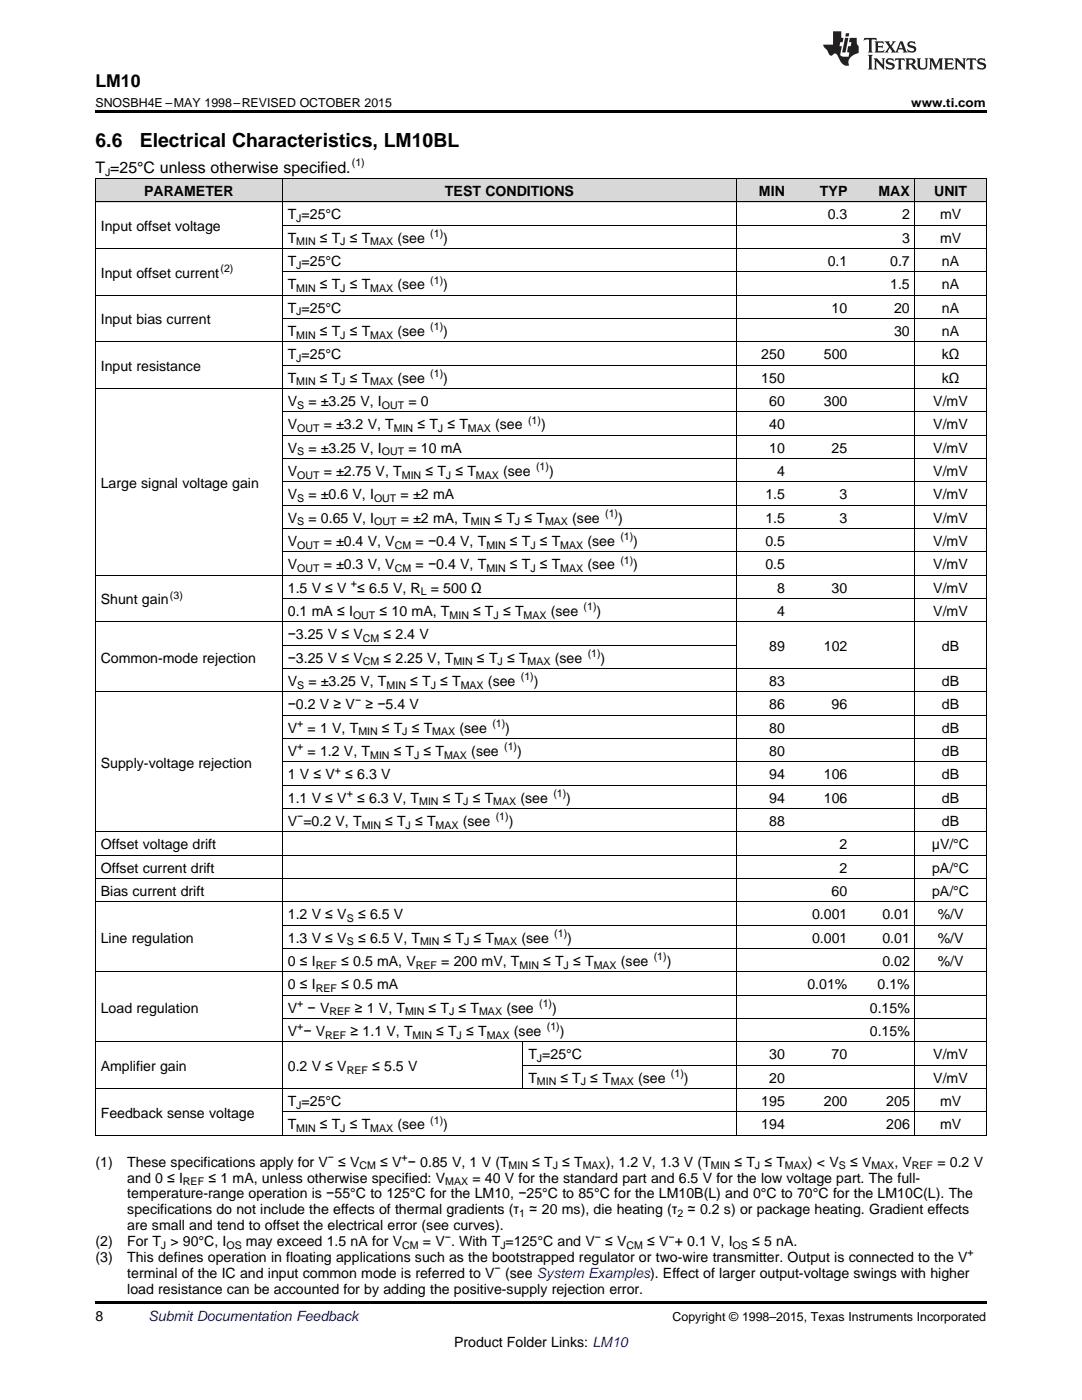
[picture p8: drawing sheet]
<svg xmlns="http://www.w3.org/2000/svg" width="216mm" height="279mm" viewBox="0 0 216 279" stroke-linecap="round" stroke-linejoin="round" font-family="sans-serif">
<defs><g id="words">
<g font-size="3.9">
<text x="19" y="29.3">6.6</text>
<text x="27.9" y="29.3">Electrical Characteristics, LM10BL</text>
</g>
<text font-size="3.5" x="19" y="17.3">LM10</text>
<text font-size="3.2" x="19" y="34.4">T =25°C unless otherwise specified.</text>
<g font-size="2.8">
<text x="28.8" y="39.1">PARAMETER</text>
<text x="88.8" y="39.1">TEST CONDITIONS</text>
<text x="151.4" y="39.1">MIN</text>
<text x="163.6" y="39.1">TYP</text>
<text x="175.3" y="39.1">MAX</text>
<text x="186.4" y="39.1">UNIT</text>
<text x="20.1" y="46.1">Input offset voltage</text>
<text x="57.4" y="43.7">T =25°C</text>
<text x="165.2" y="43.7">0.3</text>
<text x="180" y="43.7">2</text>
<text x="187.6" y="43.7">mV</text>
<text x="57.4" y="48.4">T</text>
<text x="57.4" y="53.1">T =25°C</text>
<text x="63.8" y="48.4">≤ T ≤ T</text>
<text x="79.3" y="48.4">(see</text>
<text x="88.5" y="48.4">)</text>
<text x="165.2" y="53.1">0.1</text>
<text x="177.6" y="53.1">0.7</text>
<text x="180" y="48.4">3</text>
<text x="187.6" y="48.4">mV</text>
<text x="188" y="53.1">nA</text>
<text x="20.1" y="55.4">Input offset current</text>
<text x="57.4" y="57.7">T</text>
<text x="63.8" y="57.7">≤ T ≤ T</text>
<text x="79.3" y="57.7">(see</text>
<text x="88.5" y="57.7">)</text>
<text x="177.6" y="57.7">1.5</text>
<text x="188" y="57.7">nA</text>
<text x="20.1" y="64.7">Input bias current</text>
<text x="57.4" y="62.4">T =25°C</text>
<text x="165.9" y="62.4">10</text>
<text x="178.4" y="62.4">20</text>
<text x="188" y="62.4">nA</text>
<text x="57.4" y="67">T</text>
<text x="57.4" y="71.7">T =25°C</text>
<text x="63.8" y="67">≤ T ≤ T</text>
<text x="79.3" y="67">(see</text>
<text x="88.5" y="67">)</text>
<text x="151.9" y="71.7">250</text>
<text x="164.4" y="71.7">500</text>
<text x="178.4" y="67">30</text>
<text x="187.9" y="71.7">kΩ</text>
<text x="188" y="67">nA</text>
<text x="20.1" y="74">Input resistance</text>
<text x="57.4" y="76.3">T</text>
<text x="63.8" y="76.3">≤ T ≤ T</text>
<text x="79.3" y="76.3">(see</text>
<text x="88.5" y="76.3">)</text>
<text x="151.9" y="76.3">150</text>
<text x="187.9" y="76.3">kΩ</text>
<text x="57.4" y="81">V</text>
<text x="61.6" y="81">= ±3.25 V, I</text>
<text x="81.5" y="81">= 0</text>
<text x="153.5" y="81">60</text>
<text x="164.4" y="81">300</text>
<text x="186.2" y="81">V/mV</text>
<text x="57.4" y="85.7">V</text>
<text x="64.6" y="85.7">= ±3.2 V, T</text>
<text x="83.3" y="85.7">≤ T ≤ T</text>
<text x="98.8" y="85.7">(see</text>
<text x="108" y="85.7">)</text>
<text x="153.5" y="85.7">40</text>
<text x="186.2" y="85.7">V/mV</text>
<text x="57.4" y="90.3">V</text>
<text x="57.4" y="95">V</text>
<text x="61.6" y="90.3">= ±3.25 V, I</text>
<text x="64.6" y="95">= ±2.75 V, T</text>
<text x="81.5" y="90.3">= 10 mA</text>
<text x="84.9" y="95">≤ T ≤ T</text>
<text x="100.4" y="95">(see</text>
<text x="109.5" y="95">)</text>
<text x="153.5" y="90.3">10</text>
<text x="155" y="95">4</text>
<text x="165.9" y="90.3">25</text>
<text x="186.2" y="90.3">V/mV</text>
<text x="186.2" y="95">V/mV</text>
<text x="20.1" y="97.3">Large signal voltage gain</text>
<text x="57.4" y="99.6">V</text>
<text x="61.6" y="99.6">= ±0.6 V, I</text>
<text x="79.9" y="99.6">= ±2 mA</text>
<text x="152.7" y="99.6">1.5</text>
<text x="167.5" y="99.6">3</text>
<text x="186.2" y="99.6">V/mV</text>
<text x="57.4" y="104.3">V</text>
<text x="61.6" y="104.3">= 0.65 V, I</text>
<text x="80" y="104.3">= ±2 mA, T</text>
<text x="98.7" y="104.3">≤ T ≤ T</text>
<text x="114.2" y="104.3">(see</text>
<text x="123.3" y="104.3">)</text>
<text x="152.7" y="104.3">1.5</text>
<text x="167.5" y="104.3">3</text>
<text x="186.2" y="104.3">V/mV</text>
<text x="57.4" y="108.9">V</text>
<text x="57.4" y="113.6">V</text>
<text x="64.6" y="108.9">= ±0.4 V, V</text>
<text x="64.6" y="113.6">= ±0.3 V, V</text>
<text x="82.9" y="108.9">= −0.4 V, T</text>
<text x="82.9" y="113.6">= −0.4 V, T</text>
<text x="101.7" y="108.9">≤ T ≤ T</text>
<text x="101.7" y="113.6">≤ T ≤ T</text>
<text x="117.2" y="108.9">(see</text>
<text x="117.2" y="113.6">(see</text>
<text x="126.4" y="108.9">)</text>
<text x="126.4" y="113.6">)</text>
<text x="152.7" y="108.9">0.5</text>
<text x="152.7" y="113.6">0.5</text>
<text x="186.2" y="108.9">V/mV</text>
<text x="186.2" y="113.6">V/mV</text>
<text x="57.4" y="118.3">1.5 V ≤ V</text>
<text x="71.3" y="118.3">≤ 6.5 V, R</text>
<text x="86" y="118.3">= 500 Ω</text>
<text x="155" y="118.3">8</text>
<text x="165.9" y="118.3">30</text>
<text x="186.2" y="118.3">V/mV</text>
<text x="20.1" y="120.6">Shunt gain</text>
<text x="57.4" y="122.9">0.1 mA ≤ I</text>
<text x="75.7" y="122.9">≤ 10 mA, T</text>
<text x="94.4" y="122.9">≤ T ≤ T</text>
<text x="109.9" y="122.9">(see</text>
<text x="119" y="122.9">)</text>
<text x="155" y="122.9">4</text>
<text x="186.2" y="122.9">V/mV</text>
<text x="57.4" y="127.6">−3.25 V ≤ V</text>
<text x="76.5" y="127.6">≤ 2.4 V</text>
<text x="153.5" y="129.9">89</text>
<text x="164.4" y="129.9">102</text>
<text x="188" y="129.9">dB</text>
<text x="20.1" y="132.2">Common-mode rejection</text>
<text x="57.4" y="132.2">−3.25 V ≤ V</text>
<text x="57.4" y="136.9">V</text>
<text x="61.6" y="136.9">= ±3.25 V, T</text>
<text x="76.5" y="132.2">≤ 2.25 V, T</text>
<text x="81.8" y="136.9">≤ T ≤ T</text>
<text x="95.2" y="132.2">≤ T ≤ T</text>
<text x="97.4" y="136.9">(see</text>
<text x="106.5" y="136.9">)</text>
<text x="110.7" y="132.2">(see</text>
<text x="119.8" y="132.2">)</text>
<text x="153.5" y="136.9">83</text>
<text x="188" y="136.9">dB</text>
<text x="57.4" y="141.5">−0.2 V ≥ V</text>
<text x="72.9" y="141.5">≥ −5.4 V</text>
<text x="153.5" y="141.5">86</text>
<text x="165.9" y="141.5">96</text>
<text x="188" y="141.5">dB</text>
<text x="57.4" y="146.2">V</text>
<text x="61.4" y="146.2">= 1 V, T</text>
<text x="76.2" y="146.2">≤ T ≤ T</text>
<text x="91.7" y="146.2">(see</text>
<text x="100.8" y="146.2">)</text>
<text x="153.5" y="146.2">80</text>
<text x="188" y="146.2">dB</text>
<text x="20.1" y="153.2">Supply-voltage rejection</text>
<text x="57.4" y="150.8">V</text>
<text x="57.4" y="155.5">1 V ≤ V</text>
<text x="61.4" y="150.8">= 1.2 V, T</text>
<text x="68.9" y="155.5">≤ 6.3 V</text>
<text x="78.6" y="150.8">≤ T ≤ T</text>
<text x="94" y="150.8">(see</text>
<text x="103.2" y="150.8">)</text>
<text x="153.5" y="150.8">80</text>
<text x="153.5" y="155.5">94</text>
<text x="164.4" y="155.5">106</text>
<text x="188" y="150.8">dB</text>
<text x="188" y="155.5">dB</text>
<text x="57.4" y="160.2">1.1 V ≤ V</text>
<text x="71.3" y="160.2">≤ 6.3 V, T</text>
<text x="88.3" y="160.2">≤ T ≤ T</text>
<text x="103.9" y="160.2">(see</text>
<text x="113" y="160.2">)</text>
<text x="153.5" y="160.2">94</text>
<text x="164.4" y="160.2">106</text>
<text x="188" y="160.2">dB</text>
<text x="57.4" y="164.8">V =0.2 V, T</text>
<text x="76.9" y="164.8">≤ T ≤ T</text>
<text x="92.4" y="164.8">(see</text>
<text x="101.5" y="164.8">)</text>
<text x="153.5" y="164.8">88</text>
<text x="188" y="164.8">dB</text>
<text x="20.1" y="169.5">Offset voltage drift</text>
<text x="167.5" y="169.5">2</text>
<text x="185.9" y="169.5">μV/°C</text>
<text x="20.1" y="174.1">Offset current drift</text>
<text x="20.1" y="178.8">Bias current drift</text>
<text x="165.9" y="178.8">60</text>
<text x="167.5" y="174.1">2</text>
<text x="186" y="174.1">pA/°C</text>
<text x="186" y="178.8">pA/°C</text>
<text x="57.4" y="183.4">1.2 V ≤ V</text>
<text x="71.4" y="183.4">≤ 6.5 V</text>
<text x="162" y="183.4">0.001</text>
<text x="176.1" y="183.4">0.01</text>
<text x="187.1" y="183.4">%/V</text>
<text x="20.1" y="188.1">Line regulation</text>
<text x="57.4" y="188.1">1.3 V ≤ V</text>
<text x="71.4" y="188.1">≤ 6.5 V, T</text>
<text x="88.5" y="188.1">≤ T ≤ T</text>
<text x="104" y="188.1">(see</text>
<text x="113.2" y="188.1">)</text>
<text x="162" y="188.1">0.001</text>
<text x="176.1" y="188.1">0.01</text>
<text x="187.1" y="188.1">%/V</text>
<text x="57.4" y="192.8">0 ≤ I</text>
<text x="57.4" y="197.4">0 ≤ I</text>
<text x="68.1" y="192.8">≤ 0.5 mA, V</text>
<text x="68.1" y="197.4">≤ 0.5 mA</text>
<text x="88.1" y="192.8">= 200 mV, T</text>
<text x="108.4" y="192.8">≤ T ≤ T</text>
<text x="123.9" y="192.8">(see</text>
<text x="133" y="192.8">)</text>
<text x="161.1" y="197.4">0.01%</text>
<text x="175.1" y="197.4">0.1%</text>
<text x="176.1" y="192.8">0.02</text>
<text x="187.1" y="192.8">%/V</text>
<text x="20.1" y="202.1">Load regulation</text>
<text x="57.4" y="202.1">V</text>
<text x="61.4" y="202.1">− V</text>
<text x="70.8" y="202.1">≥ 1 V, T</text>
<text x="85.5" y="202.1">≤ T ≤ T</text>
<text x="101" y="202.1">(see</text>
<text x="110.2" y="202.1">)</text>
<text x="173.6" y="202.1">0.15%</text>
<text x="57.4" y="206.7">V − V</text>
<text x="70" y="206.7">≥ 1.1 V, T</text>
<text x="87" y="206.7">≤ T ≤ T</text>
<text x="102.5" y="206.7">(see</text>
<text x="111.7" y="206.7">)</text>
<text x="173.6" y="206.7">0.15%</text>
<text x="20.1" y="213.7">Amplifier gain</text>
<text x="57.4" y="213.7">0.2 V ≤ V</text>
<text x="74.3" y="213.7">≤ 5.5 V</text>
<text x="105.4" y="211.4">T =25°C</text>
<text x="153.5" y="211.4">30</text>
<text x="165.9" y="211.4">70</text>
<text x="186.2" y="211.4">V/mV</text>
<text x="57.4" y="220.7">T =25°C</text>
<text x="105.4" y="216">T</text>
<text x="111.8" y="216">≤ T ≤ T</text>
<text x="127.3" y="216">(see</text>
<text x="136.5" y="216">)</text>
<text x="151.9" y="220.7">195</text>
<text x="153.5" y="216">20</text>
<text x="164.4" y="220.7">200</text>
<text x="176.8" y="220.7">205</text>
<text x="186.2" y="216">V/mV</text>
<text x="187.6" y="220.7">mV</text>
<text x="20.1" y="223">Feedback sense voltage</text>
<text x="57.4" y="225.4">T</text>
<text x="63.8" y="225.4">≤ T ≤ T</text>
<text x="79.3" y="225.4">(see</text>
<text x="88.5" y="225.4">)</text>
<text x="151.9" y="225.4">194</text>
<text x="176.8" y="225.4">206</text>
<text x="187.6" y="225.4">mV</text>
<text x="19" y="232.8">(1)</text>
<text x="25.4" y="232.8">These specifications apply for V</text>
<text x="67.5" y="232.8">≤ V</text>
<text x="75.8" y="232.8">≤ V − 0.85 V, 1 V (T</text>
<text x="106.2" y="232.8">≤ T ≤ T</text>
<text x="120.9" y="232.8">), 1.2 V, 1.3 V (T</text>
<text x="146.5" y="232.8">≤ T ≤ T</text>
<text x="161.2" y="232.8">) &lt; V</text>
<text x="169.6" y="232.8">≤ V</text>
<text x="178.5" y="232.8">, V</text>
<text x="187" y="232.8">= 0.2 V</text>
<text x="25.4" y="236">and 0 ≤ I</text>
<text x="25.4" y="239.2">temperature-range operation is −55°C to 125°C for the LM10, −25°C to 85°C for the LM10B(L) and 0°C to 70°C for the LM10C(L). The</text>
<text x="41.6" y="236">≤ 1 mA, unless otherwise specified: V</text>
<text x="94.3" y="236">= 40 V for the standard part and 6.5 V for the low voltage part. The full-</text>
<text x="25.4" y="242.4">specifications do not include the effects of thermal gradients (τ</text>
<text x="25.4" y="245.5">are small and tend to offset the electrical error (see curves).</text>
<text x="105.6" y="242.4">≃ 20 ms), die heating (τ</text>
<text x="137.2" y="242.4">≃ 0.2 s) or package heating. Gradient effects</text>
<text x="19" y="248.7">(2)</text>
<text x="19" y="251.9">(3)</text>
<text x="25.4" y="248.7">For T &gt; 90°C, I</text>
<text x="25.4" y="251.9">This defines operation in floating applications such as the bootstrapped regulator or two-wire transmitter. Output is connected to the V</text>
<text x="49.1" y="248.7">may exceed 1.5 nA for V</text>
<text x="84.4" y="248.7">= V . With T =125°C and V</text>
<text x="120.8" y="248.7">≤ V</text>
<text x="129.2" y="248.7">≤ V + 0.1 V, I</text>
<text x="150.1" y="248.7">≤ 5 nA.</text>
<text x="25.4" y="255.1">terminal of the IC and input common mode is referred to V</text>
<text x="100.8" y="255.1">(see System Examples). Effect of larger output-voltage swings with higher</text>
<text x="19" y="263.6">8</text>
<text x="25.4" y="258.2">load resistance can be accounted for by adding the positive-supply rejection error.</text>
<text x="90.6" y="268.9">Product Folder Links: LM10</text>
</g>
<text font-size="2.8" fill="#0000c8" x="29.6" y="263.6">Submit Documentation Feedback</text>
<g font-size="2.5">
<text x="19" y="21.4">SNOSBH4E –MAY 1998–REVISED OCTOBER 2015</text>
<text x="181.8" y="21.4">www.ti.com</text>
<text x="134.2" y="263.6">Copyright © 1998–2015, Texas Instruments Incorporated</text>
</g>
<g font-size="2.1">
<text x="21" y="35.1">J</text>
<text x="70.2" y="33.2">(1)</text>
<text x="59.1" y="44.3">J</text>
<text x="85.9" y="47.3">(1)</text>
<text x="59.1" y="49">MIN</text>
<text x="59.1" y="53.6">J</text>
<text x="67.9" y="49">J</text>
<text x="73.9" y="49">MAX</text>
<text x="44" y="54.3">(2)</text>
<text x="59.1" y="58.3">MIN</text>
<text x="67.9" y="58.3">J</text>
<text x="73.9" y="58.3">MAX</text>
<text x="85.9" y="56.6">(1)</text>
<text x="59.1" y="62.9">J</text>
<text x="85.9" y="65.9">(1)</text>
<text x="59.1" y="67.6">MIN</text>
<text x="67.9" y="67.6">J</text>
<text x="73.9" y="67.6">MAX</text>
<text x="59.1" y="72.2">J</text>
<text x="59.1" y="76.9">MIN</text>
<text x="67.9" y="76.9">J</text>
<text x="73.9" y="76.9">MAX</text>
<text x="85.9" y="75.2">(1)</text>
<text x="59.3" y="81.6">S</text>
<text x="76.2" y="81.6">OUT</text>
<text x="59.3" y="86.2">OUT</text>
<text x="78.6" y="86.2">MIN</text>
<text x="87.4" y="86.2">J</text>
<text x="93.4" y="86.2">MAX</text>
<text x="105.4" y="84.5">(1)</text>
<text x="59.3" y="90.9">S</text>
<text x="59.3" y="95.5">OUT</text>
<text x="76.2" y="90.9">OUT</text>
<text x="80.2" y="95.5">MIN</text>
<text x="89" y="95.5">J</text>
<text x="95" y="95.5">MAX</text>
<text x="107" y="93.8">(1)</text>
<text x="59.3" y="100.2">S</text>
<text x="74.6" y="100.2">OUT</text>
<text x="59.3" y="104.8">S</text>
<text x="74.7" y="104.8">OUT</text>
<text x="94" y="104.8">MIN</text>
<text x="102.8" y="104.8">J</text>
<text x="108.8" y="104.8">MAX</text>
<text x="120.8" y="103.2">(1)</text>
<text x="123.8" y="107.8">(1)</text>
<text x="59.3" y="109.5">OUT</text>
<text x="78.8" y="109.5">CM</text>
<text x="97" y="109.5">MIN</text>
<text x="105.8" y="109.5">J</text>
<text x="111.8" y="109.5">MAX</text>
<text x="123.8" y="112.5">(1)</text>
<text x="33.9" y="119.5">(3)</text>
<text x="59.3" y="114.2">OUT</text>
<text x="70" y="117.1">+</text>
<text x="78.8" y="114.2">CM</text>
<text x="84" y="118.8">L</text>
<text x="97" y="114.2">MIN</text>
<text x="105.8" y="114.2">J</text>
<text x="111.8" y="114.2">MAX</text>
<text x="70.4" y="123.5">OUT</text>
<text x="89.7" y="123.5">MIN</text>
<text x="98.5" y="123.5">J</text>
<text x="104.5" y="123.5">MAX</text>
<text x="116.5" y="121.8">(1)</text>
<text x="72.4" y="128.1">CM</text>
<text x="117.3" y="131.1">(1)</text>
<text x="59.3" y="137.4">S</text>
<text x="72.4" y="132.8">CM</text>
<text x="77.2" y="137.4">MIN</text>
<text x="85.9" y="137.4">J</text>
<text x="90.5" y="132.8">MIN</text>
<text x="91.9" y="137.4">MAX</text>
<text x="99.3" y="132.8">J</text>
<text x="103.9" y="135.7">(1)</text>
<text x="105.3" y="132.8">MAX</text>
<text x="70.8" y="140.4">−</text>
<text x="59.3" y="145.1">+</text>
<text x="59.3" y="149.7">+</text>
<text x="71.5" y="146.8">MIN</text>
<text x="80.3" y="146.8">J</text>
<text x="86.3" y="146.8">MAX</text>
<text x="98.2" y="145.1">(1)</text>
<text x="100.6" y="149.7">(1)</text>
<text x="66.8" y="154.4">+</text>
<text x="73.9" y="151.4">MIN</text>
<text x="82.6" y="151.4">J</text>
<text x="88.6" y="151.4">MAX</text>
<text x="69.2" y="159">+</text>
<text x="83.6" y="160.7">MIN</text>
<text x="92.4" y="160.7">J</text>
<text x="98.4" y="160.7">MAX</text>
<text x="110.4" y="159">(1)</text>
<text x="59.3" y="163.7">−</text>
<text x="72.2" y="165.4">MIN</text>
<text x="80.9" y="165.4">J</text>
<text x="86.9" y="165.4">MAX</text>
<text x="98.9" y="163.7">(1)</text>
<text x="69.2" y="184">S</text>
<text x="69.2" y="188.7">S</text>
<text x="83.8" y="188.7">MIN</text>
<text x="92.6" y="188.7">J</text>
<text x="98.6" y="188.7">MAX</text>
<text x="110.6" y="187">(1)</text>
<text x="130.5" y="191.6">(1)</text>
<text x="63" y="193.3">REF</text>
<text x="63" y="198">REF</text>
<text x="83" y="193.3">REF</text>
<text x="103.7" y="193.3">MIN</text>
<text x="112.5" y="193.3">J</text>
<text x="118.5" y="193.3">MAX</text>
<text x="59.3" y="200.9">+</text>
<text x="65.7" y="202.6">REF</text>
<text x="80.8" y="202.6">MIN</text>
<text x="89.6" y="202.6">J</text>
<text x="95.6" y="202.6">MAX</text>
<text x="107.6" y="200.9">(1)</text>
<text x="59.3" y="205.6">+</text>
<text x="64.9" y="207.3">REF</text>
<text x="82.3" y="207.3">MIN</text>
<text x="91.1" y="207.3">J</text>
<text x="97.1" y="207.3">MAX</text>
<text x="109.1" y="205.6">(1)</text>
<text x="69.2" y="214.3">REF</text>
<text x="107.1" y="211.9">J</text>
<text x="133.9" y="214.9">(1)</text>
<text x="59.1" y="221.3">J</text>
<text x="107.1" y="216.6">MIN</text>
<text x="115.9" y="216.6">J</text>
<text x="121.9" y="216.6">MAX</text>
<text x="59.1" y="225.9">MIN</text>
<text x="67.9" y="225.9">J</text>
<text x="73.9" y="225.9">MAX</text>
<text x="85.9" y="224.2">(1)</text>
<text x="65.4" y="231.7">−</text>
<text x="71.7" y="233.4">CM</text>
<text x="80.1" y="231.7">+</text>
<text x="101.5" y="233.4">MIN</text>
<text x="110.3" y="233.4">J</text>
<text x="116.3" y="233.4">MAX</text>
<text x="141.8" y="233.4">MIN</text>
<text x="150.6" y="233.4">J</text>
<text x="156.6" y="233.4">MAX</text>
<text x="167.4" y="233.4">S</text>
<text x="173.9" y="233.4">MAX</text>
<text x="182" y="233.4">REF</text>
<text x="36.5" y="236.6">REF</text>
<text x="88.8" y="236.6">MAX</text>
<text x="103.6" y="242.9">1</text>
<text x="135.2" y="242.9">2</text>
<text x="32.1" y="249.3">J</text>
<text x="45.2" y="249.3">OS</text>
<text x="80.3" y="249.3">CM</text>
<text x="88.8" y="247.6">−</text>
<text x="99.8" y="249.3">J</text>
<text x="118.7" y="247.6">−</text>
<text x="125" y="249.3">CM</text>
<text x="133.4" y="247.6">−</text>
<text x="146.2" y="249.3">OS</text>
<text x="193.1" y="250.8">+</text>
<text x="98.7" y="253.9">−</text>
</g>
</g></defs>
<g fill="#d8d8d8">
<path d="M19 35.7h37.4v4.7h-37.4z"/>
<path d="M56.4 35.7h48v4.7h-48z"/>
<path d="M104.4 35.7h42.6v4.7h-42.6z"/>
<path d="M147 35.7h10.7v4.7h-10.7z"/>
<path d="M157.7 35.7h12.5v4.7h-12.5z"/>
<path d="M170.2 35.7h12.4v4.7h-12.4z"/>
<path d="M182.6 35.7h14.2v4.7h-14.2z"/>
</g>
<path d="M19 22h177.8v.5h-177.8zM19 259.7h177.8v.5h-177.8z" fill="#000"/>
<g fill="none" stroke="#000" stroke-width=".2">
<path d="M19 35.6l177.8 .1v190.9M19.1 35.7v190.9M56.3 35.7v190.9M147 35.7v190.9M182.5 35.7v190.9M19 58.9h177.8M19 49.6h177.8M19 40.3h177.8M56.4 54.3h140.4M56.4 45h140.4M19 77.6h177.8M19 68.2h177.8"/>
<path d="M56.4 72.9h140.4M56.4 63.6h140.4M56.4 96.2h140.4M56.4 91.5h140.4M56.4 86.9h140.4M56.4 82.2h140.4M19 114.8h177.8M56.4 119.5h140.4M56.4 110.2h140.4M56.4 105.5h140.4M56.4 100.8h140.4M19 138.1h177.8"/>
<path d="M19 124.1h177.8M56.4 133.4h140.4M56.4 128.8h90.6M56.4 156.7h140.4M56.4 152.1h140.4M56.4 147.4h140.4M56.4 142.8h140.4M19 175.3h177.8M19 170.7h177.8M19 166h177.8M56.4 161.4h140.4M19 194h177.8"/>
<path d="M19 180h177.8M56.4 198.6h140.4M56.4 189.3h140.4M56.4 184.7h140.4M19 217.3h177.8M19 207.9h177.8M56.4 203.3h140.4M104.3 208v9.3M104.4 212.6h92.4M19 226.6h177.8M56.4 221.9h140.4"/>
</g>
<g fill="#231f20">
<path d="M172.5 7.6l-.1 .5 .4-.2h.6v.1v2.1l-.2 .4h.9l-.2-.4v-2.1l.1-.1h.5l.5 .2-.2-.5zM174.5 8.3l.2 .3v1.5l-.2 .4h1.8l.2-.6a1.04 1.04 0 0 1-1.3 .2v-.7h.6l.3 .2v-.6l-.3 .2h-.6v-.6l.8-.1 .4 .3-.2-.5zM176.5 8.3l.9 1.1-.9 1.1h.8l-.2-.2 .4-.7 .5 .7-.2 .2h1.5l-.2-.2 .2-.4h.9l.1 .4-.2 .2h1l-.3-.3-.7-1.9h-.5l-.9 2-.8-1 .9-1h-.8l.1 .3-.4 .5-.3-.6 .1-.2zM179.7 8.6l.4 1h-.7zM181.3 8.4a.63 .63 0 0 0-.2 .7 .63 .63 0 0 0 .6 .4l.6 .2 .1 .2a.75 .75 0 0 1-.7 .4 .75 .75 0 0 1-.6-.5l.1 .7 .1-.1a1.11 1.11 0 0 0 1.5-.6 1.13 1.13 0 0 0-1.2-.8l-.1-.4a1.04 1.04 0 0 1 1.2 .2l-.2-.5-.2 .1-.4-.2zM173.2 10.9l.2 .4v2.2l-.2 .4h1l-.3-.4v-2.2l.3-.4zM174.3 11.6l.3 .4v1.5l-.3 .4h.8l-.2-.4v-1.3l1.5 1.7v-1.9l.2-.4h-.7l.2 .4v.9l-1.1-1.3zM177 11.8a.62 .62 0 0 0-.2 .7 .62 .62 0 0 0 .6 .4l.6 .1 .1 .3a.76 .76 0 0 1-.7 .3 .76 .76 0 0 1-.7-.4l.2 .7 .1-.1a1.11 1.11 0 0 0 1.5-.6 1.13 1.13 0 0 0-1.2-.8l-.1-.4a1.04 1.04 0 0 1 1.2 .2l-.2-.6-.2 .1-.5-.1zM178.7 11.6l-.2 .6a.61 .61 0 0 1 .8-.3v1.6l-.2 .4h.9l-.2-.4v-1.6a.63 .63 0 0 1 .7 .3l-.1-.6zM180.6 11.6l.3 .4v1.5l-.3 .4h1l-.2-.2-.1-.8 .6 .2a.76 .76 0 0 0 1.2 .7l-1-1a.58 .58 0 0 0 .6-.5 .58 .58 0 0 0-.5-.6zM181.4 11.9h.1a.45 .45 0 0 1 .5 .1 .45 .45 0 0 1 .1 .5l-.8 .2zM182.9 11.6l.2 .2a2.17 2.17 0 0 0 .3 1.9 .99 .99 0 0 0 1.6-.6v-1.1l.2-.4h-.7l.2 .2a1.92 1.92 0 0 1-.2 1.8 .6 .6 0 0 1-.9-.5v-1.1l.2-.4zM185.4 11.6l.2 .4v1.5l-.2 .4h.7l-.2-.4v-1.4l.8 1.8 .8-1.8v1.4l-.2 .4h.9l-.2-.4v-1.5l.2-.4h-.8l-.6 1.5-.6-1.5zM188.4 11.6l.2 .4v1.5l-.2 .4h1.8l.1-.6a1.04 1.04 0 0 1-1.2 .1v-.6h.5l.4 .2v-.6l-.4 .2h-.5v-.7h.8l.3 .3-.1-.6zM190.5 11.6l.2 .4v1.5l-.2 .4h.7l-.2-.4v-1.3l1.5 1.7v-1.9l.2-.4h-.7l.2 .4v.9l-1.1-1.3zM192.9 11.6l-.1 .6a.61 .61 0 0 1 .7-.3l.1 1.6-.3 .4h1l-.3-.4 .1-1.6a.63 .63 0 0 1 .7 .3l-.1-.6zM195.2 11.8a.62 .62 0 0 0-.2 .7 .62 .62 0 0 0 .6 .4l.6 .1 .1 .3a.76 .76 0 0 1-.7 .3 .76 .76 0 0 1-.6-.4l.1 .7 .1-.1a1.11 1.11 0 0 0 1.6-.6 1.13 1.13 0 0 0-1.3-.8l-.1-.4a1.04 1.04 0 0 1 1.2 .2l-.1-.6-.2 .1-.5-.1z"/>
<path d="M166.2 6.3v2.6h-1.9v.4l.8 .9a.91 .91 0 0 0 1 .8 .56 .56 0 0 1 .5-.3 .56 .56 0 0 1 .5 .3l.4 .8a1.53 1.53 0 0 0 1.9 1.2 1.54 1.54 0 0 1 1-2.1l.9-.3v-1.4a1.52 1.52 0 0 1-.4-1.6h-1.3l-.2 .8h.5l-.2 .8h-.5l-.1 1v.2l.4 .1-.2 .8a1.93 1.93 0 0 1-1.6-.3l.3-1.8h-.5l.2-.8h.4l.2-.8h-.4v-1.3zM168.6 7.6l-.6 2.9h.7l.6-2.9zM168.8 6.6l-.1 .7h.6l.2-.7z"/>
</g>
<use href="#words"/>
</svg>
